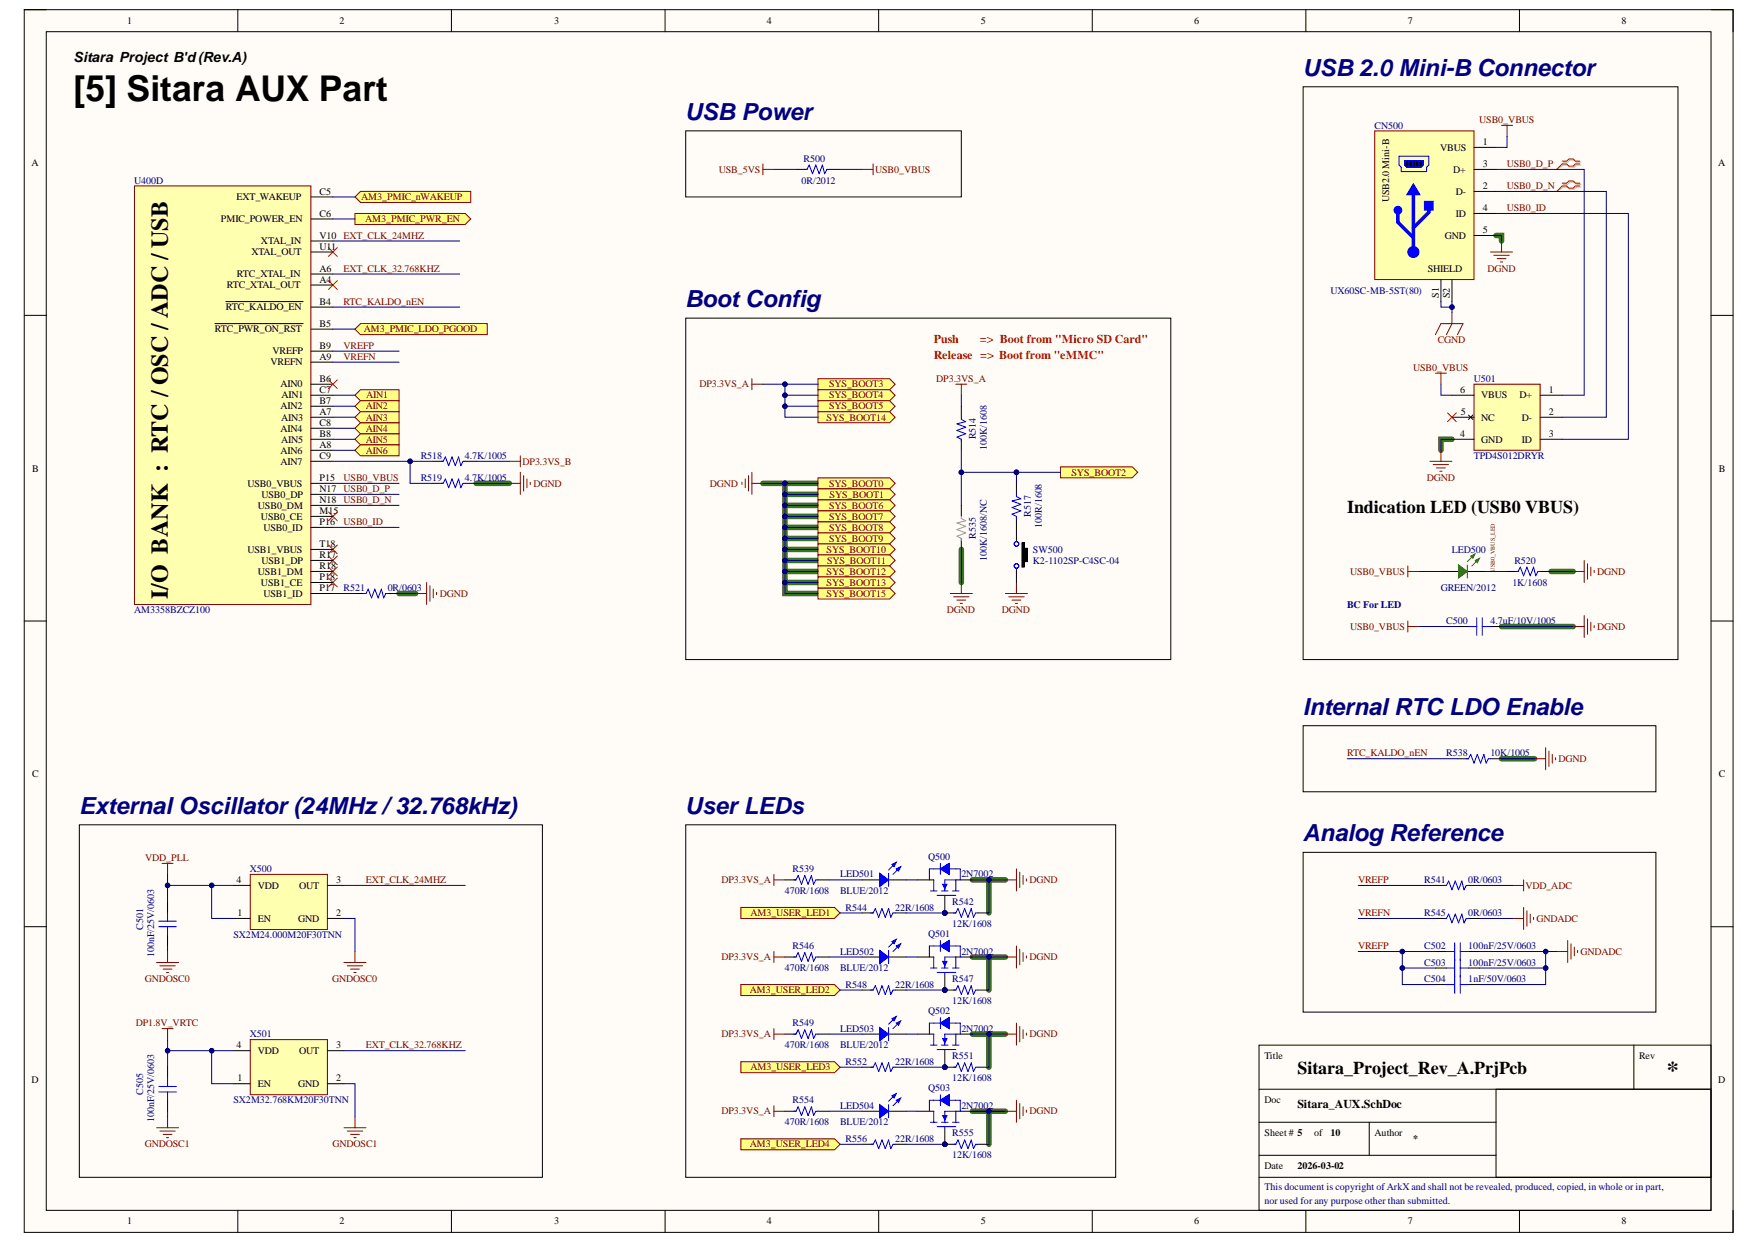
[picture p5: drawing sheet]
<svg xmlns="http://www.w3.org/2000/svg" width="297mm" height="210mm" viewBox="0 0 297 210" stroke-linecap="round" stroke-linejoin="round" font-family="sans-serif">
<defs><g id="words">
<text font-size="6" x="12.4" y="17.1">[5] Sitara AUX Part</text>
<g font-size="4.1">
<text x="28.3" y="101.2" transform="rotate(-90 28.3 101.2)">I/O BANK : RTC / OSC / ADC / USB</text>
<text x="281.4" y="182.1">*</text>
</g>
<g font-size="4" fill="#000080">
<text x="220" y="12.9">USB 2.0 Mini-B Connector</text>
<text x="115.7" y="20.3">USB Power</text>
<text x="115.7" y="51.9">Boot Config</text>
<text x="220" y="120.7">Internal RTC LDO Enable</text>
<text x="13.4" y="137.4">External Oscillator (24MHz / 32.768kHz)</text>
<text x="115.7" y="137.4">User LEDs</text>
<text x="220" y="142.1">Analog Reference</text>
</g>
<g font-size="3">
<text x="227.5" y="86.6">Indication LED (USB0 VBUS)</text>
<text x="219.1" y="181.4">Sitara_Project_Rev_A.PrjPcb</text>
</g>
<text font-size="2.4" x="12.4" y="10.4">Sitara Project B'd(Rev.A)</text>
<g font-size="2" fill="#f00">
<text x="157.7" y="57.9">Push</text>
<text x="165.5" y="57.9">=&gt; Boot from &quot;Micro SD Card&quot;</text>
<text x="157.7" y="60.7">Release =&gt; Boot from &quot;eMMC&quot;</text>
</g>
<text font-size="2" x="219.1" y="187.1">Sitara_AUX.SchDoc</text>
<g font-size="1.7">
<text x="21.5" y="4.1">1</text>
<text x="57.4" y="4.1">2</text>
<text x="93.6" y="4.1">3</text>
<text x="129.5" y="4.1">4</text>
<text x="165.6" y="4.1">5</text>
<text x="201.7" y="4.1">6</text>
<text x="237.7" y="4.1">7</text>
<text x="273.8" y="4.1">8</text>
<text x="5.3" y="28">A</text>
<text x="243.2" y="25.5">VBUS</text>
<text x="245.4" y="29.2">D+</text>
<text x="250.4" y="24.5">1</text>
<text x="250.4" y="28.2">3</text>
<text x="290.2" y="28">A</text>
<text x="39.9" y="33.8">EXT_WAKEUP</text>
<text x="54" y="32.9">C5</text>
<text x="234.6" y="34.2" transform="rotate(-90 234.6 34.2)">USB2.0 Mini-B</text>
<text x="245.8" y="32.9">D-</text>
<text x="250.4" y="32">2</text>
<text x="250.4" y="35.7">4</text>
<text x="37.3" y="37.5">PMIC_POWER_EN</text>
<text x="44.1" y="41.3">XTAL_IN</text>
<text x="54" y="40.3">V10</text>
<text x="54" y="36.6">C6</text>
<text x="244" y="40.3">GND</text>
<text x="245.8" y="36.6">ID</text>
<text x="250.4" y="39.4">5</text>
<text x="40" y="46.8">RTC_XTAL_IN</text>
<text x="42.5" y="43.1">XTAL_OUT</text>
<text x="54" y="42.2">U11</text>
<text x="54" y="45.9">A6</text>
<text x="54" y="47.8">A4</text>
<text x="241.1" y="45.9">SHIELD</text>
<text x="38.2" y="52.4">RTC_KALDO_EN</text>
<text x="38.3" y="48.7">RTC_XTAL_OUT</text>
<text x="54" y="51.5">B4</text>
<text x="243" y="50.3" transform="rotate(-90 243 50.3)">S1</text>
<text x="244.8" y="50.4" transform="rotate(-90 244.8 50.4)">S2</text>
<text x="36.3" y="56.1">RTC_PWR_ON_RST</text>
<text x="46" y="59.9">VREFP</text>
<text x="54" y="55.2">B5</text>
<text x="54" y="58.9">B9</text>
<text x="45.7" y="61.7">VREFN</text>
<text x="47.4" y="65.4">AIN0</text>
<text x="54" y="64.5">B6</text>
<text x="54" y="60.8">A9</text>
<text x="47.4" y="69.2">AIN2</text>
<text x="47.5" y="71">AIN3</text>
<text x="47.5" y="67.3">AIN1</text>
<text x="54" y="66.4">C7</text>
<text x="54" y="68.2">B7</text>
<text x="54" y="70.1">A7</text>
<text x="54" y="71.9">C8</text>
<text x="246.6" y="66.4">6</text>
<text x="246.7" y="70.1">5</text>
<text x="250.1" y="71">NC</text>
<text x="250.1" y="67.3">VBUS</text>
<text x="256.6" y="67.3">D+</text>
<text x="257" y="71">D-</text>
<text x="261.6" y="66.4">1</text>
<text x="261.6" y="70.1">2</text>
<text x="47.4" y="72.9">AIN4</text>
<text x="47.4" y="76.6">AIN6</text>
<text x="47.5" y="74.7">AIN5</text>
<text x="54" y="73.8">B8</text>
<text x="54" y="75.7">A8</text>
<text x="54" y="77.5">C9</text>
<text x="246.6" y="73.8">4</text>
<text x="250.1" y="74.7">GND</text>
<text x="257" y="74.7">ID</text>
<text x="261.6" y="73.8">3</text>
<text x="5.4" y="79.6">B</text>
<text x="41.8" y="82.2">USB0_VBUS</text>
<text x="47.4" y="78.4">AIN7</text>
<text x="54" y="83.1">N17</text>
<text x="54" y="81.2">P15</text>
<text x="290.2" y="79.6">B</text>
<text x="43.6" y="85.9">USB0_DM</text>
<text x="44.1" y="87.7">USB0_CE</text>
<text x="44.2" y="84">USB0_DP</text>
<text x="44.5" y="89.6">USB0_ID</text>
<text x="54" y="86.8">M15</text>
<text x="54" y="85">N18</text>
<text x="54" y="88.7">P16</text>
<text x="41.8" y="93.3">USB1_VBUS</text>
<text x="44.2" y="95.2">USB1_DP</text>
<text x="54" y="92.4">T18</text>
<text x="54" y="94.3">R17</text>
<text x="43.6" y="97">USB1_DM</text>
<text x="44.1" y="98.9">USB1_CE</text>
<text x="44.5" y="100.8">USB1_ID</text>
<text x="54" y="98">P18</text>
<text x="54" y="99.8">P17</text>
<text x="54" y="96.1">R18</text>
<text x="5.4" y="131.2">C</text>
<text x="290.2" y="131.2">C</text>
<text x="39.9" y="149.1">4</text>
<text x="56.8" y="149.1">3</text>
<text x="40.1" y="154.7">1</text>
<text x="43.6" y="150">VDD</text>
<text x="43.6" y="155.6">EN</text>
<text x="50.3" y="155.6">GND</text>
<text x="50.5" y="150">OUT</text>
<text x="56.8" y="154.7">2</text>
<text x="39.9" y="177">4</text>
<text x="43.6" y="177.9">VDD</text>
<text x="50.5" y="177.9">OUT</text>
<text x="56.8" y="177">3</text>
<text x="213.5" y="178.9">Title</text>
<text x="276.8" y="178.9">Rev</text>
<text x="5.3" y="182.8">D</text>
<text x="40.1" y="182.6">1</text>
<text x="43.6" y="183.5">EN</text>
<text x="50.3" y="183.5">GND</text>
<text x="56.8" y="182.6">2</text>
<text x="290.2" y="182.8">D</text>
<text x="213.5" y="186.3">Doc</text>
<text x="213.5" y="191.9">Sheet # 5</text>
<text x="221.9" y="191.9">of</text>
<text x="224.7" y="191.9">10</text>
<text x="232.1" y="191.9">Author</text>
<text x="213.5" y="197.5">Date</text>
<text x="219.1" y="197.5">2026-03-02</text>
<text x="238.6" y="192.8">*</text>
<text x="21.5" y="206.8">1</text>
<text x="57.4" y="206.8">2</text>
<text x="93.6" y="206.8">3</text>
<text x="129.5" y="206.8">4</text>
<text x="165.6" y="206.8">5</text>
<text x="201.7" y="206.8">6</text>
<text x="237.7" y="206.8">7</text>
<text x="273.8" y="206.8">8</text>
</g>
<g font-size="1.7" fill="#000080">
<text x="232.1" y="21.7">CN500</text>
<text x="135.7" y="27.3">R500</text>
<text x="22.7" y="31">U400D</text>
<text x="135.4" y="31">0R/2012</text>
<text x="224.7" y="49.6">UX60SC-MB-5ST(80)</text>
<text x="248.9" y="64.5">U501</text>
<text x="71.1" y="77.5">R518</text>
<text x="78.5" y="77.5">4.7K/1005</text>
<text x="164.8" y="74.1" transform="rotate(-90 164.8 74.1)">R514</text>
<text x="166.7" y="76" transform="rotate(-90 166.7 76)">100K/1608</text>
<text x="248.9" y="77.5">TPD4S012DRYR</text>
<text x="71.1" y="81.2">R519</text>
<text x="78.5" y="81.2">4.7K/1005</text>
<text x="174.1" y="87.2" transform="rotate(-90 174.1 87.2)">R517</text>
<text x="176" y="89.1" transform="rotate(-90 176 89.1)">100R/1608</text>
<text x="164.8" y="91" transform="rotate(-90 164.8 91)">R535</text>
<text x="166.7" y="94.7" transform="rotate(-90 166.7 94.7)">100K/1608/NC</text>
<text x="174.4" y="93.3">SW500</text>
<text x="174.4" y="95.2">K2-1102SP-C4SC-04</text>
<text x="245.2" y="93.3">LED500</text>
<text x="255.7" y="95.2">R520</text>
<text x="58" y="99.8">R521</text>
<text x="65.5" y="99.8">0R/0603</text>
<text x="243.3" y="99.8">GREEN/2012</text>
<text x="255.4" y="98.9">1K/1608</text>
<text x="22.7" y="103.6">AM3358BZCZ100</text>
<text x="227.5" y="102.6">BC For LED</text>
<text x="244.2" y="105.4">C500</text>
<text x="251.7" y="105.4">4.7uF/10V/1005</text>
<text x="244.2" y="127.7">R538</text>
<text x="251.7" y="127.7">10K/1005</text>
<text x="42.2" y="147.3">X500</text>
<text x="133.8" y="147.3">R539</text>
<text x="141.9" y="148.2">LED501</text>
<text x="156.8" y="145.2">Q500</text>
<text x="162.3" y="148.2">2N7002</text>
<text x="240.5" y="149.1">R541</text>
<text x="247.9" y="149.1">0R/0603</text>
<text x="132.6" y="151">470R/1608</text>
<text x="141.9" y="151">BLUE/2012</text>
<text x="142.8" y="153.8">R544</text>
<text x="151.2" y="153.8">22R/1608</text>
<text x="160.8" y="152.8">R542</text>
<text x="240.5" y="154.7">R545</text>
<text x="247.9" y="154.7">0R/0603</text>
<text x="24.2" y="157" transform="rotate(-90 24.2 157)">C501</text>
<text x="26.1" y="161.6" transform="rotate(-90 26.1 161.6)">100nF/25V/0603</text>
<text x="39.4" y="158.4">SX2M24.000M20F30TNN</text>
<text x="133.8" y="160.3">R546</text>
<text x="141.9" y="161.2">LED502</text>
<text x="156.8" y="158.2">Q501</text>
<text x="160.8" y="156.5">12K/1608</text>
<text x="162.3" y="161.2">2N7002</text>
<text x="240.5" y="160.3">C502</text>
<text x="247.9" y="160.3">100nF/25V/0603</text>
<text x="132.6" y="164">470R/1608</text>
<text x="141.9" y="164">BLUE/2012</text>
<text x="142.8" y="166.8">R548</text>
<text x="151.2" y="166.8">22R/1608</text>
<text x="160.8" y="165.8">R547</text>
<text x="240.5" y="163.1">C503</text>
<text x="240.5" y="165.8">C504</text>
<text x="247.9" y="163.1">100nF/25V/0603</text>
<text x="247.9" y="165.8">1nF/50V/0603</text>
<text x="133.8" y="173.3">R549</text>
<text x="156.8" y="171.3">Q502</text>
<text x="160.8" y="169.6">12K/1608</text>
<text x="42.2" y="175.1">X501</text>
<text x="132.6" y="177">470R/1608</text>
<text x="141.9" y="174.2">LED503</text>
<text x="141.9" y="177">BLUE/2012</text>
<text x="142.8" y="179.8">R552</text>
<text x="151.2" y="179.8">22R/1608</text>
<text x="160.8" y="178.9">R551</text>
<text x="162.3" y="174.2">2N7002</text>
<text x="24.2" y="184.9" transform="rotate(-90 24.2 184.9)">C505</text>
<text x="156.8" y="184.3">Q503</text>
<text x="160.8" y="182.6">12K/1608</text>
<text x="26.1" y="189.5" transform="rotate(-90 26.1 189.5)">100nF/25V/0603</text>
<text x="39.4" y="186.3">SX2M32.768KM20F30TNN</text>
<text x="132.6" y="190">470R/1608</text>
<text x="133.8" y="186.3">R554</text>
<text x="141.9" y="187.2">LED504</text>
<text x="141.9" y="190">BLUE/2012</text>
<text x="160.8" y="191.9">R555</text>
<text x="162.3" y="187.2">2N7002</text>
<text x="142.8" y="192.8">R556</text>
<text x="151.2" y="192.8">22R/1608</text>
<text x="160.8" y="195.6">12K/1608</text>
<text x="213.5" y="201">This document is copyright ofArkX and shall not be revealed, produced, copied, in whole or in part,</text>
<text x="213.5" y="203.3">nor used for any purpose other than submitted.</text>
</g>
<g font-size="1.7" fill="#800000">
<text x="249.8" y="20.8">USB0_VBUS</text>
<text x="121.4" y="29.2">USB_5VS</text>
<text x="147.8" y="29.2">USB0_VBUS</text>
<text x="254.5" y="28.2">USB0_D_P</text>
<text x="61" y="33.8">AM3_PMIC_nWAKEUP</text>
<text x="254.5" y="35.7">USB0_ID</text>
<text x="254.5" y="32">USB0_D_N</text>
<text x="58" y="40.3">EXT_CLK_24MHZ</text>
<text x="61.7" y="37.5">AM3_PMIC_PWR_EN</text>
<text x="58" y="45.9">EXT_CLK_32.768KHZ</text>
<text x="251.2" y="45.9">DGND</text>
<text x="58" y="51.5">RTC_KALDO_nEN</text>
<text x="58" y="58.9">VREFP</text>
<text x="61.4" y="56.1">AM3_PMIC_LDO_PGOOD</text>
<text x="242.8" y="58">CGND</text>
<text x="58" y="60.8">VREFN</text>
<text x="118.1" y="65.4">DP3.3VS_A</text>
<text x="140" y="65.4">SYS_BOOT3</text>
<text x="158.1" y="64.5">DP3.3VS_A</text>
<text x="238.6" y="62.6">USB0_VBUS</text>
<text x="61.8" y="69.2">AIN2</text>
<text x="61.8" y="71">AIN3</text>
<text x="61.8" y="67.3">AIN1</text>
<text x="139.6" y="71">SYS_BOOT14</text>
<text x="140" y="67.3">SYS_BOOT4</text>
<text x="140" y="69.2">SYS_BOOT5</text>
<text x="61.8" y="72.9">AIN4</text>
<text x="61.8" y="74.7">AIN5</text>
<text x="61.8" y="76.6">AIN6</text>
<text x="58" y="83.1">USB0_D_P</text>
<text x="58" y="81.2">USB0_VBUS</text>
<text x="88.2" y="78.4">DP3.3VS_B</text>
<text x="90.1" y="82.2">DGND</text>
<text x="119.9" y="82.2">DGND</text>
<text x="140" y="82.2">SYS_BOOT0</text>
<text x="180.9" y="80.3">SYS_BOOT2</text>
<text x="240.9" y="81.2">DGND</text>
<text x="58" y="85">USB0_D_N</text>
<text x="58" y="88.7">USB0_ID</text>
<text x="140" y="85.9">SYS_BOOT6</text>
<text x="140" y="87.7">SYS_BOOT7</text>
<text x="140" y="89.6">SYS_BOOT8</text>
<text x="140.1" y="84">SYS_BOOT1</text>
<text x="139.6" y="93.3">SYS_BOOT10</text>
<text x="139.7" y="95.2">SYS_BOOT11</text>
<text x="140" y="91.5">SYS_BOOT9</text>
<text x="74.3" y="100.8">DGND</text>
<text x="139.6" y="100.8">SYS_BOOT15</text>
<text x="139.6" y="97">SYS_BOOT12</text>
<text x="139.6" y="98.9">SYS_BOOT13</text>
<text x="228" y="97">USB0_VBUS</text>
<text x="269.7" y="97">DGND</text>
<text x="159.9" y="103.6">DGND</text>
<text x="169.2" y="103.6">DGND</text>
<text x="228" y="106.3">USB0_VBUS</text>
<text x="269.7" y="106.3">DGND</text>
<text x="227.5" y="127.7">RTC_KALDO_nEN</text>
<text x="263.2" y="128.7">DGND</text>
<text x="24.5" y="145.4">VDD_PLL</text>
<text x="61.8" y="149.1">EXT_CLK_24MHZ</text>
<text x="121.8" y="149.1">DP3.3VS_A</text>
<text x="173.8" y="149.1">DGND</text>
<text x="229.3" y="149.1">VREFP</text>
<text x="126.7" y="154.7">AM3_USER_LED1</text>
<text x="229.3" y="154.7">VREFN</text>
<text x="257.6" y="150">VDD_ADC</text>
<text x="259.5" y="155.6">GNDADC</text>
<text x="229.3" y="160.3">VREFP</text>
<text x="266.9" y="161.2">GNDADC</text>
<text x="24.4" y="165.8">GNDOSC0</text>
<text x="56.1" y="165.8">GNDOSC0</text>
<text x="121.8" y="162.1">DP3.3VS_A</text>
<text x="126.6" y="167.7">AM3_USER_LED2</text>
<text x="173.8" y="162.1">DGND</text>
<text x="22.9" y="173.3">DP1.8V_VRTC</text>
<text x="61.8" y="177">EXT_CLK_32.768KHZ</text>
<text x="121.8" y="175.1">DP3.3VS_A</text>
<text x="173.8" y="175.1">DGND</text>
<text x="126.7" y="180.7">AM3_USER_LED3</text>
<text x="121.8" y="188.2">DP3.3VS_A</text>
<text x="173.8" y="188.2">DGND</text>
<text x="24.4" y="193.7">GNDOSC1</text>
<text x="56.2" y="193.7">GNDOSC1</text>
<text x="126.6" y="193.7">AM3_USER_LED4</text>
</g>
<text font-size="1" fill="#800000" x="252.4" y="96.5" transform="rotate(-90 252.4 96.5)">USB0_VBUS_LED</text>
</g></defs>
<path d="M4.1 1.6h288.6v206.5h-288.6z" fill-rule="evenodd" fill="#fffcf8"/>
<path d="M4.1 1.6h288.6v206.5h-288.6z" fill="none" stroke="#000" stroke-width=".17"/>
<path d="M7.8 5.4h281.1v199h-281.1z" fill-rule="evenodd" fill="#fffcf8"/>
<g fill="none" stroke="#000" stroke-width=".17">
<path d="M4.1 1.6h3.7M7.8 5.4h281.1v199h-281.1zM40.2 1.6v3.8M76.2 1.6v3.8M112.3 1.6v3.8M148.4 1.6v3.8M184.5 1.6v3.8M220.1 14.7h63.3v96.7h-63.3zM220.5 1.6v3.8M256.6 1.6v3.8M288.9 1.6h3.8v3.8M115.8 22.1h46.5v11.2h-46.5z"/>
<path d="M4.1 53.3h3.7M115.8 53.7h81.9v57.7h-81.9zM288.9 53.3h3.8M4.1 104.9h3.7M288.9 104.9h3.8M13.4 139.3h78.2v59.5h-78.2zM115.8 139.3h72.6v59.5h-72.6zM220.1 122.5h59.5v11.2h-59.5zM4.1 156.5h3.7M220.1 143.9h59.5v27h-59.5zM288.9 156.5h3.8M212.6 176.5h76.3v27.9h-76.3z"/>
<path d="M275.9 176.5v7.4M212.6 183.9h76.3M212.6 198.8h76.3M212.6 189.5h40M212.6 195.1h40M231.2 189.5v5.6M252.6 183.9h36.3v14.9h-36.3zM40.2 204.4v3.7M76.2 204.4v3.7M112.3 204.4v3.7M148.4 204.4v3.7M184.5 204.4v3.7"/>
<path d="M220.5 204.4v3.7M256.6 204.4v3.7M292.7 204.4v3.7"/>
</g>
<g fill="none" stroke="#38761d" stroke-width=".93">
<path d="M252.6 39.8h1v.9M245.2 74.2h-1.9v1.8M80.4 81.6h5.6M128.8 81.6h9.3M132.6 81.6v18.6h5.5M132.6 96.5h5.5M132.6 83.5h5.5M132.6 85.3h5.5M132.6 87.2h5.5M132.6 89.1h5.5M132.6 90.9h5.5M132.6 92.8h5.5"/>
<path d="M132.6 94.6h5.5M132.6 98.4h5.5M162.3 92.8v5.6M261.9 96.5h3.8M67.4 100.2h2.8M253.6 105.8h12.1M253.6 128.1h5.5M164.2 148.6h5.6M167 148.6v5.6M164.2 161.6h5.6M164.2 174.6h5.6M167 161.6v5.6"/>
<path d="M167 174.6v5.6M164.2 187.7h5.6M167 187.7v5.5"/>
</g>
<g fill="none" stroke="#800000" stroke-width=".17">
<path d="M128.8 27.7v1.8M128.8 28.6h1.9M145.6 28.6h1.8M147.4 27.7v1.8M253.6 21.2h1.8M254.5 21.2v1.8M241.5 77.9h3.7M242 78.5h2.6M242.4 63h1.9M242.6 79h1.5M243.1 79.6h.4M243.3 63v1.9"/>
<path d="M243.3 76v1.9M72 98.4v3.7M72.6 98.9v2.6M73.2 99.5v1.5M171.6 98.4v1.8M237.7 95.6v1.8M237.7 96.5h1.9M265.7 96.5h1.8M267.5 94.6v3.8M268.1 95.2v2.6M268.6 95.8v1.4M269.2 96.3v.4"/>
<path d="M70.2 100.2h1.8M73.7 100v.4M169.8 100.2h3.7M170.3 100.8h2.7M170.9 101.3h1.5M171.5 101.9h.3M237.7 104.9v1.8M237.7 105.8h1.9M265.7 105.8h1.8M267.5 103.9v3.8M268.1 104.5v2.6M268.6 105.1v1.5"/>
<path d="M269.2 105.6v.4M259.1 128.1h1.9M261 126.3v3.7M261.6 126.8v2.6M262.1 127.4v1.5M262.7 127.9v.4M27.4 145.8h1.8M28.3 145.8v1.9M130.7 147.7v1.8M130.7 148.6h1.9M169.8 148.6h1.8M171.6 146.7v3.7"/>
<path d="M171.6 159.7v3.8M172.2 147.3v2.6M172.8 147.8v1.5M173.3 148.4v.4M255.4 149.5h1.9M255.4 155.1h1.9M257.3 148.6v1.9M257.3 153.2v3.8M257.8 153.8v2.6M258.4 154.4v1.4M259 154.9v.4M264.7 158.8v3.7"/>
<path d="M265.3 159.4v2.6M265.9 159.9v1.5M26.4 162.5h3.8M27 163.1h2.6M27.4 173.7h1.8M27.6 163.7h1.4M28.1 164.2h.4M28.3 160.7v1.8M28.3 173.7v1.9M58.1 162.5h3.7M58.6 163.1h2.6M59.2 163.7h1.5"/>
<path d="M59.8 164.2h.3M59.9 160.7v1.8M130.7 160.7v1.8M130.7 173.7v1.9M130.7 161.6h1.9M130.7 174.6h1.9M169.8 161.6h1.8M169.8 174.6h1.8M171.6 172.8v3.7M172.2 160.3v2.6M172.2 173.3v2.6M172.8 160.9v1.4"/>
<path d="M172.8 173.9v1.5M173.3 161.4v.4M173.3 174.4v.4M262.9 160.7h1.8M266.4 160.5v.4M26.4 190.4h3.8M27 191h2.6M27.6 191.6h1.4M28.1 192.1h.4M28.3 188.6v1.8M58.1 190.4h3.7M58.6 191h2.6"/>
<path d="M59.2 191.6h1.5M59.8 192.1h.3M59.9 188.6v1.8M130.7 186.7v1.9M130.7 187.7h1.9M169.8 187.7h1.8M171.6 185.8v3.7M172.2 186.4v2.6M172.8 186.9v1.5M173.3 187.5v.3"/>
</g>
<g fill="none" stroke="#f00" stroke-width=".17">
<path d="M263.8 27.2h.8l.3-.4h.8l.3 .4h.8M263.8 30.9h.8l.3-.3h.8l.3 .3h.8M266.8 27.7h-.8l-.3 .3h-.8l-.3-.3h-.8l-.9 .9M266.8 31.4h-.8l-.3 .4h-.8l-.3-.4h-.8l-.9 .9M55.5 41.8l1.5 1.5M55.5 47.4l1.5 1.5M57 41.8l-1.5 1.5M57 47.4l-1.5 1.5M244.4 69.7l1.5 1.5M245.9 69.7l-1.5 1.5M55.5 86.5l1.5 1.4M55.5 97.6l1.5 1.5"/>
<path d="M55.5 92l1.5 1.5M55.5 93.9l1.5 1.5M55.5 95.8l1.5 1.4M57 86.5l-1.5 1.4M57 97.6l-1.5 1.5M57 92l-1.5 1.5M57 93.9l-1.5 1.5M57 95.8l-1.5 1.4"/>
</g>
<path d="M264 27.4h.7l.4-.4h.8l.3 .4h.8M264 31.1h.7l.4-.4h.8l.3 .4h.8M267 27.9h-.8l-.3 .3h-.8l-.4-.3h-.7l-1.1 .7M267 31.6h-.8l-.3 .4h-.8l-.4-.4h-.7l-1.1 .7" fill="none" stroke="#d0a19e" stroke-width=".17"/>
<path d="M59.9 36h18.7l.9 1-.9 .9h-18.7z" fill-rule="evenodd" fill="#ffff80"/>
<path d="M59.9 36h18.7l.9 1-.9 .9h-18.7z" fill="none" stroke="#800000" stroke-width=".17"/>
<path d="M59.9 55.6l1-1h21.4v1.9h-21.4z" fill-rule="evenodd" fill="#ffff80"/>
<path d="M59.9 55.6l1-1h21.4v1.9h-21.4z" fill="none" stroke="#800000" stroke-width=".17"/>
<path d="M60.9 32.3h18.6v1.9h-18.6l-1-.9z" fill-rule="evenodd" fill="#ffff80"/>
<path d="M60.9 32.3h18.6v1.9h-18.6l-1-.9z" fill="none" stroke="#800000" stroke-width=".17"/>
<path d="M125.1 153.2h15.8l1 1-1 .9h-15.8z" fill-rule="evenodd" fill="#ffff80"/>
<path d="M125.1 153.2h15.8l1 1-1 .9h-15.8z" fill="none" stroke="#800000" stroke-width=".17"/>
<path d="M125.1 166.3h15.8l1 .9-1 .9h-15.8z" fill-rule="evenodd" fill="#ffff80"/>
<path d="M125.1 166.3h15.8l1 .9-1 .9h-15.8z" fill="none" stroke="#800000" stroke-width=".17"/>
<path d="M125.1 179.3h15.8l1 .9-1 .9h-15.8z" fill-rule="evenodd" fill="#ffff80"/>
<path d="M125.1 179.3h15.8l1 .9-1 .9h-15.8z" fill="none" stroke="#800000" stroke-width=".17"/>
<path d="M125.1 192.3h15.8l1 .9-1 1h-15.8z" fill-rule="evenodd" fill="#ffff80"/>
<path d="M125.1 192.3h15.8l1 .9-1 1h-15.8z" fill="none" stroke="#800000" stroke-width=".17"/>
<path d="M138.1 80.7h12.1l1 .9-1 1h-12.1z" fill-rule="evenodd" fill="#ffff80"/>
<path d="M138.1 80.7h12.1l1 .9-1 1h-12.1z" fill="none" stroke="#800000" stroke-width=".17"/>
<path d="M138.1 99.3h12.1l1 .9-1 1h-12.1z" fill-rule="evenodd" fill="#ffff80"/>
<path d="M138.1 99.3h12.1l1 .9-1 1h-12.1z" fill="none" stroke="#800000" stroke-width=".17"/>
<path d="M138.1 82.6h12.1l1 .9-1 .9h-12.1z" fill-rule="evenodd" fill="#ffff80"/>
<path d="M138.1 82.6h12.1l1 .9-1 .9h-12.1z" fill="none" stroke="#800000" stroke-width=".17"/>
<path d="M179.1 78.8h12.1l.9 1-.9 .9h-12.1z" fill-rule="evenodd" fill="#ffff80"/>
<path d="M179.1 78.8h12.1l.9 1-.9 .9h-12.1z" fill="none" stroke="#800000" stroke-width=".17"/>
<path d="M138.1 63.9h12.1l1 1-1 .9h-12.1z" fill-rule="evenodd" fill="#ffff80"/>
<path d="M138.1 63.9h12.1l1 1-1 .9h-12.1z" fill="none" stroke="#800000" stroke-width=".17"/>
<path d="M138.1 65.8h12.1l1 .9-1 1h-12.1z" fill-rule="evenodd" fill="#ffff80"/>
<path d="M138.1 65.8h12.1l1 .9-1 1h-12.1z" fill="none" stroke="#800000" stroke-width=".17"/>
<path d="M138.1 67.7h12.1l1 .9-1 .9h-12.1z" fill-rule="evenodd" fill="#ffff80"/>
<path d="M138.1 67.7h12.1l1 .9-1 .9h-12.1z" fill="none" stroke="#800000" stroke-width=".17"/>
<path d="M138.1 84.4h12.1l1 .9-1 1h-12.1z" fill-rule="evenodd" fill="#ffff80"/>
<path d="M138.1 84.4h12.1l1 .9-1 1h-12.1z" fill="none" stroke="#800000" stroke-width=".17"/>
<path d="M138.1 86.3h12.1l1 .9-1 .9h-12.1z" fill-rule="evenodd" fill="#ffff80"/>
<path d="M138.1 86.3h12.1l1 .9-1 .9h-12.1z" fill="none" stroke="#800000" stroke-width=".17"/>
<path d="M138.1 88.1h12.1l1 1-1 .9h-12.1z" fill-rule="evenodd" fill="#ffff80"/>
<path d="M138.1 88.1h12.1l1 1-1 .9h-12.1z" fill="none" stroke="#800000" stroke-width=".17"/>
<path d="M138.1 90h12.1l1 .9-1 1h-12.1z" fill-rule="evenodd" fill="#ffff80"/>
<path d="M138.1 90h12.1l1 .9-1 1h-12.1z" fill="none" stroke="#800000" stroke-width=".17"/>
<path d="M138.1 91.9h12.1l1 .9-1 .9h-12.1z" fill-rule="evenodd" fill="#ffff80"/>
<path d="M138.1 91.9h12.1l1 .9-1 .9h-12.1z" fill="none" stroke="#800000" stroke-width=".17"/>
<path d="M138.1 93.7h12.1l1 .9-1 1h-12.1z" fill-rule="evenodd" fill="#ffff80"/>
<path d="M138.1 93.7h12.1l1 .9-1 1h-12.1z" fill="none" stroke="#800000" stroke-width=".17"/>
<path d="M138.1 95.6h12.1l1 .9-1 .9h-12.1z" fill-rule="evenodd" fill="#ffff80"/>
<path d="M138.1 95.6h12.1l1 .9-1 .9h-12.1z" fill="none" stroke="#800000" stroke-width=".17"/>
<path d="M138.1 97.4h12.1l1 1-1 .9h-12.1z" fill-rule="evenodd" fill="#ffff80"/>
<path d="M138.1 97.4h12.1l1 1-1 .9h-12.1z" fill="none" stroke="#800000" stroke-width=".17"/>
<path d="M138.1 69.5h12.1l1 1-1 .9h-12.1z" fill-rule="evenodd" fill="#ffff80"/>
<path d="M86 77.9h1.9M87.9 77v1.8M87.9 79.8v3.7M138.1 69.5h12.1l1 1-1 .9h-12.1zM86 81.6h1.9M88.4 80.3v2.6M89 80.9v1.5M89.5 81.4v.4" fill="none" stroke="#800000" stroke-width=".17"/>
<path d="M59.9 66.7l1-.9h6.5v1.9h-6.5z" fill-rule="evenodd" fill="#ffff80"/>
<path d="M59.9 66.7l1-.9h6.5v1.9h-6.5z" fill="none" stroke="#800000" stroke-width=".17"/>
<path d="M59.9 68.6l1-.9h6.5v1.8h-6.5z" fill-rule="evenodd" fill="#ffff80"/>
<path d="M59.9 68.6l1-.9h6.5v1.8h-6.5z" fill="none" stroke="#800000" stroke-width=".17"/>
<path d="M59.9 70.5l1-1h6.5v1.9h-6.5z" fill-rule="evenodd" fill="#ffff80"/>
<path d="M59.9 70.5l1-1h6.5v1.9h-6.5z" fill="none" stroke="#800000" stroke-width=".17"/>
<path d="M59.9 72.3l1-.9h6.5v1.8h-6.5z" fill-rule="evenodd" fill="#ffff80"/>
<path d="M59.9 72.3l1-.9h6.5v1.8h-6.5z" fill="none" stroke="#800000" stroke-width=".17"/>
<path d="M59.9 74.2l1-1h6.5v1.9h-6.5z" fill-rule="evenodd" fill="#ffff80"/>
<path d="M59.9 74.2l1-1h6.5v1.9h-6.5z" fill="none" stroke="#800000" stroke-width=".17"/>
<path d="M59.9 76l1-.9h6.5v1.9h-6.5z" fill-rule="evenodd" fill="#ffff80"/>
<path d="M59.9 76l1-.9h6.5v1.9h-6.5z" fill="none" stroke="#800000" stroke-width=".17"/>
<path d="M22.7 31.4h29.8v70.7h-29.8z" fill-rule="evenodd" fill="#ffffb0"/>
<path d="M22.7 31.4h29.8v70.7h-29.8z" fill="none" stroke="#800000" stroke-width=".17"/>
<g fill="none" stroke="#000" stroke-width=".17">
<path d="M52.5 33.3h3.7M52.5 37h3.7M36.3 54.6h14.9M38.1 50.9h13.1M52.5 40.7h3.7M52.5 42.6h3.7M52.5 46.3h3.7M52.5 48.1h3.7M52.5 51.9h3.7M52.5 55.6h3.7M52.5 59.3h3.7M52.5 64.9h3.7"/>
<path d="M52.5 66.7h3.7M52.5 68.6h3.7M52.5 70.5h3.7M52.5 72.3h3.7M52.5 74.2h3.7M52.5 76h3.7M52.5 77.9h3.7M52.5 61.2h3.7M73 77.9h1.8M78.6 77.9h1.8M162.3 68.6v1.9M162.3 74.2v1.8"/>
<path d="M52.5 87.2h3.7M52.5 85.3h3.7M52.5 83.5h3.7M52.5 81.6h3.7M52.5 89.1h3.7M52.5 98.4h3.7M52.5 92.8h3.7M52.5 94.6h3.7M52.5 96.5h3.7M73 81.6h1.8M78.6 81.6h1.8M162.3 85.3v1.9"/>
<path d="M162.3 90.9v1.9M171.6 81.6v1.9M171.6 87.2v4.1M171.6 96.1v2.3M172.6 91.7h.4v4.1h-.4zM173 92.6h.5v2.2h-.5zM52.5 100.2h3.7"/>
</g>
<g fill="none" stroke="#00f" stroke-width=".17">
<path d="M74.5 77.9h.3l.4-.7 .6 1.4 .5-1.4 .6 1.4 .5-1.4 .4 1.4 .4-.7h.4M162.3 70.5v.3l.8 .4-1.5 .4 1.5 .5-1.5 .6 1.5 .5-1.5 .6 .7 .4v.4M74.5 81.6h.3l.4-.7 .6 1.5 .5-1.5 .6 1.5 .5-1.5 .4 1.5 .4-.8h.4M171.6 83.5v.4l.8 .3-1.5 .4 1.5 .6-1.5 .5 1.5 .6-1.5 .5 .7 .4v.4"/>
<circle cx="171.6" cy="91.9" r=".39"/>
<circle cx="171.6" cy="95.6" r=".39"/>
</g>
<path d="M162.3 87.2v.4l.8 .3-1.5 .4 1.5 .6-1.5 .5 1.5 .6-1.5 .6 .7 .3v.4" fill="none" stroke="#999" stroke-width=".17"/>
<path d="M172.8 91.7v4.1" fill="none" stroke="#000" stroke-width=".38"/>
<path d="M173 92.6h.5v2.2h-.5z" fill-rule="evenodd" fill="#000"/>
<path d="M232.2 22.1h16.7v25.1h-16.7z" fill-rule="evenodd" fill="#ffffb0"/>
<path d="M232.2 22.1h16.7v25.1h-16.7z" fill="none" stroke="#800000" stroke-width=".17"/>
<path d="M236.6 29h4.3" fill="none" stroke="#00f" stroke-width=".17"/>
<path d="M237.2 27.1h3.1v.8l-.3 .3h-2.4l-.4-.3z" fill-rule="evenodd" fill="#00f"/>
<path d="M237.2 27.1h3.1v.8l-.3 .3h-2.4l-.4-.3z" fill="none" stroke="#00f" stroke-width=".17"/>
<path d="M248.9 24.9h3.7M248.9 32.3h3.7M248.9 28.6h3.7M248.9 36h3.7M243.3 47.2v3.7" fill="none" stroke="#000" stroke-width=".17"/>
<circle cx="238.7" cy="42.6" r=".93" fill="#00f"/>
<circle cx="238.7" cy="42.6" r=".93" fill="none" stroke="#00f" stroke-width=".17"/>
<path d="M240.5 34h1.5v1.5h-1.5z" fill-rule="evenodd" fill="#00f"/>
<path d="M240.5 34h1.5v1.5h-1.5z" fill="none" stroke="#00f" stroke-width=".17"/>
<path d="M238.7 31l1.1 1.9h-2.2z" fill-rule="evenodd" fill="#00f"/>
<path d="M238.7 31l1.1 1.9h-2.2z" fill="none" stroke="#00f" stroke-width=".17"/>
<circle cx="236.1" cy="35.5" r=".65" fill="#00f"/>
<g fill="none" stroke="#00f" stroke-width=".17">
<path d="M236.6 29v-.8l-.3-.3v-1.5h5v1.5l-.4 .3v.8M237.2 27.1h3.1v.8l-.3 .3h-2.4l-.4-.3z"/>
<circle cx="236.1" cy="35.5" r=".65"/>
</g>
<path d="M236.1 35.7v1.8l2.6 2.6M238.7 32.3v9.5M241.3 35.3v.6l-2.6 2.6" fill="none" stroke="#00f" stroke-width=".59"/>
<path d="M237.6 27.3h.1v.7h-.1zM238.1 27.3h.2v.7h-.2zM238.7 27.3h.2v.7h-.2zM239.2 27.3h.2v.7h-.2zM239.8 27.3h.2v.7h-.2zM248.9 39.8h3.7M245.2 47.2v3.7" fill="none" stroke="#000" stroke-width=".17"/>
<g fill="#000">
<path d="M237.6 27.3h.1v.7h-.1z" fill-rule="evenodd"/>
<path d="M238.1 27.3h.2v.7h-.2z" fill-rule="evenodd"/>
<path d="M238.7 27.3h.2v.7h-.2z" fill-rule="evenodd"/>
<path d="M239.2 27.3h.2v.7h-.2z" fill-rule="evenodd"/>
<path d="M239.8 27.3h.2v.7h-.2z" fill-rule="evenodd"/>
</g>
<path d="M248.9 64.9h11.2v11.1h-11.2z" fill-rule="evenodd" fill="#ffffb0"/>
<path d="M248.9 64.9h11.2v11.1h-11.2z" fill="none" stroke="#800000" stroke-width=".17"/>
<path d="M245.2 66.7h3.7M245.2 70.5h3.7M245.2 74.2h3.7M248 70.1l.7 .7M248.7 70.1l-.7 .7M260.1 66.7h3.7M260.1 70.5h3.7M260.1 74.2h3.7M243.3 96.5h3M247.8 96.5h3" fill="none" stroke="#000" stroke-width=".17"/>
<path d="M247.8 95.4v2.2" fill="none" stroke="#0f0" stroke-width=".17"/>
<path d="M246.3 95.4l1.5 1.1-1.5 1.1z" fill="#0f0"/>
<path d="M246.3 95.4l1.5 1.1-1.5 1.1zM248.7 93.9l-.9 .9" fill="none" stroke="#0f0" stroke-width=".17"/>
<path d="M248.4 93.9l.7-.4-.4 .8z" fill="#0f0"/>
<path d="M248.4 93.9l.7-.4-.4 .8zM249.7 94.5l-1.2 1.1" fill="none" stroke="#0f0" stroke-width=".17"/>
<path d="M249.1 94.6l.7-.3-.3 .7z" fill="#0f0"/>
<path d="M249.1 94.6l.7-.3-.3 .7z" fill="none" stroke="#0f0" stroke-width=".17"/>
<path d="M254.5 96.5h1.9M260.1 96.5h1.8M246.1 105.8h1.9M251.7 105.8h1.9" fill="none" stroke="#000" stroke-width=".17"/>
<path d="M256 96.5h.4l.3-.7 .6 1.4 .5-1.4 .6 1.4 .6-1.4 .3 1.4 .4-.7h.4M248 105.8h1.4M249.4 104.3v3M250.3 105.8h1.4M250.3 104.3v3" fill="none" stroke="#00f" stroke-width=".17"/>
<path d="M42.3 147.7h13v9.3h-13z" fill-rule="evenodd" fill="#ffffb0"/>
<path d="M42.3 147.7h13v9.3h-13z" fill="none" stroke="#800000" stroke-width=".17"/>
<path d="M39.5 149.5h2.8M39.5 155.1h2.8M55.3 149.5h2.8M55.3 155.1h2.8" fill="none" stroke="#000" stroke-width=".17"/>
<path d="M42.3 175.6h13v9.3h-13z" fill-rule="evenodd" fill="#ffffb0"/>
<path d="M42.3 175.6h13v9.3h-13z" fill="none" stroke="#800000" stroke-width=".17"/>
<path d="M28.3 152.3v1.9M28.3 157.9v1.8M132.6 148.6h1.8M138.1 148.6h1.9M145.6 148.6h3M150.1 148.6h2.9M39.5 177.4h2.8M55.3 177.4h2.8M28.3 180.2v1.9M28.3 185.8v1.9M39.5 183h2.8M55.3 183h2.8" fill="none" stroke="#000" stroke-width=".17"/>
<path d="M26.8 155.6h3M26.8 156.5h3M28.3 154.2v1.4M28.3 156.5v1.4M134 148.6h.4l.4-.8 .5 1.5 .6-1.5 .6 1.5 .5-1.5 .4 1.5 .4-.7h.3M150.1 147.5v2.2M26.8 183.5h3M26.8 184.4h3M28.3 182.1v1.4M28.3 184.4v1.4" fill="none" stroke="#00f" stroke-width=".17"/>
<path d="M148.6 147.5l1.5 1.1-1.5 1.1z" fill="#00f"/>
<path d="M148.6 147.5l1.5 1.1-1.5 1.1zM151 146l-.9 .9" fill="none" stroke="#00f" stroke-width=".17"/>
<path d="M150.6 146l.8-.4-.4 .8z" fill="#00f"/>
<path d="M150.6 146l.8-.4-.4 .8zM151.9 146.5l-1.1 1.2" fill="none" stroke="#00f" stroke-width=".17"/>
<path d="M151.4 146.7l.7-.3-.4 .7z" fill="#00f"/>
<path d="M151.4 146.7l.7-.3-.4 .7zM134 161.6h.4l.4-.7 .5 1.4 .6-1.4 .6 1.4 .5-1.4 .4 1.4 .4-.7h.3M134 174.6h.4l.4-.7 .5 1.5 .6-1.5 .6 1.5 .5-1.5 .4 1.5 .4-.8h.3M150.1 160.5v2.2M134 187.7h.4l.4-.8 .5 1.5 .6-1.5 .6 1.5 .5-1.5 .4 1.5 .4-.7h.3" fill="none" stroke="#00f" stroke-width=".17"/>
<path d="M132.6 161.6h1.8M132.6 174.6h1.8M138.1 161.6h1.9M138.1 174.6h1.9M145.6 161.6h3M150.1 161.6h2.9M132.6 187.7h1.8M138.1 187.7h1.9" fill="none" stroke="#000" stroke-width=".17"/>
<path d="M148.6 160.5l1.5 1.1-1.5 1.1z" fill="#00f"/>
<path d="M151 159l-.9 .9M148.6 160.5l1.5 1.1-1.5 1.1z" fill="none" stroke="#00f" stroke-width=".17"/>
<path d="M150.6 159l.8-.4-.4 .8z" fill="#00f"/>
<path d="M150.6 159l.8-.4-.4 .8zM151.9 159.6l-1.1 1.1" fill="none" stroke="#00f" stroke-width=".17"/>
<path d="M151.4 159.7l.7-.3-.4 .7z" fill="#00f"/>
<path d="M151.4 159.7l.7-.3-.4 .7zM150.1 173.5v2.2" fill="none" stroke="#00f" stroke-width=".17"/>
<path d="M145.6 174.6h3M150.1 174.6h2.9" fill="none" stroke="#000" stroke-width=".17"/>
<path d="M148.6 173.5l1.5 1.1-1.5 1.1z" fill="#00f"/>
<path d="M148.6 173.5l1.5 1.1-1.5 1.1zM151 172l-.9 1" fill="none" stroke="#00f" stroke-width=".17"/>
<path d="M150.6 172l.8-.3-.4 .7z" fill="#00f"/>
<path d="M150.6 172l.8-.3-.4 .7zM151.9 172.6l-1.1 1.1" fill="none" stroke="#00f" stroke-width=".17"/>
<path d="M151.4 172.8l.7-.4-.4 .7z" fill="#00f"/>
<path d="M151.4 172.8l.7-.4-.4 .7zM150.1 186.5v2.3" fill="none" stroke="#00f" stroke-width=".17"/>
<path d="M145.6 187.7h3M150.1 187.7h2.9" fill="none" stroke="#000" stroke-width=".17"/>
<path d="M148.6 186.5l1.5 1.2-1.5 1.1z" fill="#00f"/>
<path d="M148.6 186.5l1.5 1.2-1.5 1.1zM151 185l-.9 1" fill="none" stroke="#00f" stroke-width=".17"/>
<path d="M150.6 185l.8-.3-.4 .7z" fill="#00f"/>
<path d="M150.6 185l.8-.3-.4 .7zM151.9 185.6l-1.1 1.1" fill="none" stroke="#00f" stroke-width=".17"/>
<path d="M151.4 185.8l.7-.4-.4 .8z" fill="#00f"/>
<path d="M151.4 185.8l.7-.4-.4 .8z" fill="none" stroke="#00f" stroke-width=".17"/>
<circle cx="159.5" cy="154.2" r=".37" fill="#000080"/>
<circle cx="159.5" cy="154.2" r=".37" fill="none" stroke="#000080" stroke-width=".17"/>
<path d="M159.5 151.2v3" fill="none" stroke="#000" stroke-width=".17"/>
<circle cx="159.5" cy="154.2" r=".37" fill="#000080"/>
<circle cx="159.5" cy="154.2" r=".37" fill="none" stroke="#000080" stroke-width=".17"/>
<path d="M161.4 148.6h2.8" fill="none" stroke="#000" stroke-width=".17"/>
<path d="M157.7 148.6v1.8M158.2 151.2h3.2M159.5 150.4v-1.8h1.9v1.8" fill="none" stroke="#00f" stroke-width=".17"/>
<path d="M159.2 149.3h.7l-.4 .8z" fill="#00f"/>
<path d="M157.7 146.7h3.7M158.8 145.8v1.9M158.8 146.7l1.5-.9v1.9zM159.2 149.3h.7l-.4 .8z" fill="none" stroke="#00f" stroke-width=".17"/>
<path d="M158.8 146.7l1.5-.9v1.9z" fill="#00f"/>
<path d="M157.1 150.4h1.1M157.7 146.7h-.8v1.9M158.8 146.7l1.5-.9v1.9zM159 150.4h1.1M160.8 150.4h1.2M161.4 146.7h.8v1.9" fill="none" stroke="#00f" stroke-width=".17"/>
<path d="M154.9 148.6h2.8" fill="none" stroke="#000" stroke-width=".17"/>
<circle cx="159.5" cy="167.2" r=".37" fill="#000080"/>
<circle cx="159.5" cy="167.2" r=".37" fill="none" stroke="#000080" stroke-width=".17"/>
<path d="M159.5 164.2v3" fill="none" stroke="#000" stroke-width=".17"/>
<circle cx="159.5" cy="167.2" r=".37" fill="#000080"/>
<circle cx="159.5" cy="167.2" r=".37" fill="none" stroke="#000080" stroke-width=".17"/>
<path d="M161.4 161.6h2.8" fill="none" stroke="#000" stroke-width=".17"/>
<path d="M157.7 161.6v1.9M158.2 164.2h3.2M159.5 163.5v-1.9h1.9v1.9" fill="none" stroke="#00f" stroke-width=".17"/>
<path d="M159.2 162.3h.7l-.4 .8z" fill="#00f"/>
<path d="M157.7 159.7h3.7M158.8 158.8v1.9M158.8 159.7l1.5-.9v1.9zM159.2 162.3h.7l-.4 .8z" fill="none" stroke="#00f" stroke-width=".17"/>
<path d="M158.8 159.7l1.5-.9v1.9z" fill="#00f"/>
<path d="M157.7 159.7h-.8v1.9M158.8 159.7l1.5-.9v1.9zM161.4 159.7h.8v1.9M157.1 163.5h1.1M159 163.5h1.1M160.8 163.5h1.2" fill="none" stroke="#00f" stroke-width=".17"/>
<path d="M154.9 161.6h2.8" fill="none" stroke="#000" stroke-width=".17"/>
<circle cx="159.5" cy="180.2" r=".37" fill="#000080"/>
<circle cx="159.5" cy="180.2" r=".37" fill="none" stroke="#000080" stroke-width=".17"/>
<path d="M159.5 177.2v3" fill="none" stroke="#000" stroke-width=".17"/>
<circle cx="159.5" cy="180.2" r=".37" fill="#000080"/>
<circle cx="159.5" cy="180.2" r=".37" fill="none" stroke="#000080" stroke-width=".17"/>
<path d="M161.4 174.6h2.8" fill="none" stroke="#000" stroke-width=".17"/>
<path d="M157.7 174.6v1.9M158.2 177.2h3.2M159.5 176.5v-1.9h1.9v1.9" fill="none" stroke="#00f" stroke-width=".17"/>
<path d="M159.2 175.4h.7l-.4 .7z" fill="#00f"/>
<path d="M157.7 172.8h3.7M158.8 171.8v1.9M158.8 172.8l1.5-1v1.9zM159.2 175.4h.7l-.4 .7z" fill="none" stroke="#00f" stroke-width=".17"/>
<path d="M158.8 172.8l1.5-1v1.9z" fill="#00f"/>
<path d="M156.9 172.8h.8M156.9 172.8v1.8M157.1 176.5h1.1M158.8 172.8l1.5-1v1.9zM159 176.5h1.1M160.8 176.5h1.2M161.4 172.8h.8v1.8" fill="none" stroke="#00f" stroke-width=".17"/>
<path d="M154.9 174.6h2.8" fill="none" stroke="#000" stroke-width=".17"/>
<circle cx="159.5" cy="193.2" r=".37" fill="#000080"/>
<circle cx="159.5" cy="193.2" r=".37" fill="none" stroke="#000080" stroke-width=".17"/>
<path d="M159.5 190.3v2.9" fill="none" stroke="#000" stroke-width=".17"/>
<circle cx="159.5" cy="193.2" r=".37" fill="#000080"/>
<circle cx="159.5" cy="193.2" r=".37" fill="none" stroke="#000080" stroke-width=".17"/>
<path d="M161.4 187.7h2.8" fill="none" stroke="#000" stroke-width=".17"/>
<path d="M157.7 187.7v1.8M158.2 190.3h3.2M159.5 189.5v-1.8h1.9v1.8" fill="none" stroke="#00f" stroke-width=".17"/>
<path d="M159.2 188.4h.7l-.4 .7z" fill="#00f"/>
<path d="M157.7 185.8h3.7M158.8 184.9v1.8M158.8 185.8l1.5-.9v1.8zM159.2 188.4h.7l-.4 .7z" fill="none" stroke="#00f" stroke-width=".17"/>
<path d="M158.8 185.8l1.5-.9v1.8z" fill="#00f"/>
<path d="M147.1 154.2h.3l.4-.8 .6 1.5 .5-1.5 .6 1.5 .6-1.5 .3 1.5 .4-.7h.4M147.1 167.2h.3l.4-.8 .6 1.5 .5-1.5 .6 1.5 .6-1.5 .3 1.5 .4-.7h.4M147.1 180.2h.4l.3-.7 .6 1.5 .5-1.5 .6 1.5 .6-1.5 .3 1.5 .4-.8h.4M147.1 193.2h.4l.3-.7 .6 1.5 .5-1.5 .6 1.5 .6-1.5 .3 1.5 .4-.8h.4M157.1 189.5h1.1M157.7 185.8h-.8v1.9M158.8 185.8l1.5-.9v1.8zM159 189.5h1.1M160.8 189.5h1.2M161.4 185.8h.8v1.9" fill="none" stroke="#00f" stroke-width=".17"/>
<path d="M145.6 154.2h1.8M151.2 154.2h1.8M145.6 167.2h1.8M151.2 167.2h1.8M145.6 180.2h1.9M145.6 193.2h1.9M151.2 180.2h1.8M151.2 193.2h1.8M154.9 187.7h2.8" fill="none" stroke="#000" stroke-width=".17"/>
<circle cx="159.5" cy="154.2" r=".37" fill="#000080"/>
<circle cx="159.5" cy="154.2" r=".37" fill="none" stroke="#000080" stroke-width=".17"/>
<path d="M159.5 154.2h1.9M165.1 154.2h1.9" fill="none" stroke="#000" stroke-width=".17"/>
<circle cx="159.5" cy="154.2" r=".37" fill="#000080"/>
<circle cx="159.5" cy="154.2" r=".37" fill="none" stroke="#000080" stroke-width=".17"/>
<path d="M161 154.2h.4l.4-.8 .5 1.5 .6-1.5 .6 1.5 .5-1.5 .4 1.5 .4-.7h.3" fill="none" stroke="#00f" stroke-width=".17"/>
<circle cx="159.5" cy="167.2" r=".37" fill="#000080"/>
<circle cx="159.5" cy="167.2" r=".37" fill="none" stroke="#000080" stroke-width=".17"/>
<path d="M159.5 167.2h1.9M165.1 167.2h1.9" fill="none" stroke="#000" stroke-width=".17"/>
<circle cx="159.5" cy="167.2" r=".37" fill="#000080"/>
<circle cx="159.5" cy="167.2" r=".37" fill="none" stroke="#000080" stroke-width=".17"/>
<path d="M161 167.2h.4l.4-.8 .5 1.5 .6-1.5 .6 1.5 .5-1.5 .4 1.5 .4-.7h.3" fill="none" stroke="#00f" stroke-width=".17"/>
<circle cx="159.5" cy="180.2" r=".37" fill="#000080"/>
<circle cx="159.5" cy="180.2" r=".37" fill="none" stroke="#000080" stroke-width=".17"/>
<path d="M159.5 180.2h1.9M165.1 180.2h1.9" fill="none" stroke="#000" stroke-width=".17"/>
<circle cx="159.5" cy="180.2" r=".37" fill="#000080"/>
<circle cx="159.5" cy="180.2" r=".37" fill="none" stroke="#000080" stroke-width=".17"/>
<path d="M161 180.2h.4l.4-.7 .5 1.5 .6-1.5 .6 1.5 .5-1.5 .4 1.5 .4-.8h.3" fill="none" stroke="#00f" stroke-width=".17"/>
<circle cx="159.5" cy="193.2" r=".37" fill="#000080"/>
<circle cx="159.5" cy="193.2" r=".37" fill="none" stroke="#000080" stroke-width=".17"/>
<path d="M159.5 193.2h1.9M165.1 193.2h1.9" fill="none" stroke="#000" stroke-width=".17"/>
<circle cx="159.5" cy="193.2" r=".37" fill="#000080"/>
<g fill="none" stroke="#000080" stroke-width=".17">
<path d="M56.2 59.3h11.2M56.2 61.2h11.2M227.5 128.1h18.6M253.6 128.1h5.5M28.3 159.7v1M58.1 155.1h1.8v5.6M229.4 155.1h13M229.4 149.5h13M249.8 155.1h5.6M249.8 149.5h5.6M236.8 160.7v2.8h5.6M28.3 187.7v.9"/>
<path d="M58.1 183h1.8v5.6"/>
<circle cx="159.5" cy="193.2" r=".37"/>
</g>
<g fill="none" stroke="#00f" stroke-width=".17">
<path d="M135.9 28.6h.4l.3-.7 .6 1.4 .6-1.4 .5 1.4 .6-1.4 .4 1.4 .3-.7h.4M61.4 100.2h.4l.4-.7 .5 1.5 .6-1.5 .6 1.5 .5-1.5 .4 1.5 .4-.8h.3M247.6 128.1h.4l.4-.7 .5 1.5 .6-1.5 .5 1.5 .6-1.5 .4 1.5 .3-.8h.4M243.9 149.5h.4l.3-.7 .6 1.5 .6-1.5 .5 1.5 .6-1.5 .3 1.5 .4-.8h.4M243.9 155.1h.4l.3-.7 .6 1.4 .6-1.4 .5 1.4 .6-1.4 .3 1.4 .4-.7h.4M245.7 159.2v8.5M246.6 159.2v8.5M244.3 160.7h1.4M244.3 163.5h1.4M244.3 166.3h1.4M246.6 160.7h1.4M246.6 163.5h1.4"/>
<path d="M246.6 166.3h1.4M161 193.2h.4l.4-.7 .5 1.5 .6-1.5 .6 1.5 .5-1.5 .4 1.5 .4-.8h.3"/>
</g>
<g fill="none" stroke="#800000" stroke-width=".17">
<path d="M242.4 56.5l.9-1.8h3.8l-1 1.8M245.2 52.8v1.9l-.9 1.8M251.7 42.6h3.7M252.3 43.1h2.6M252.8 43.7h1.5M253.4 44.2h.4M253.6 40.7v1.9M127 64.9h1.8M127 63.9v1.9M127 79.8v3.7M161.4 64.9h1.9M162.3 64.9v1.8"/>
<path d="M125.3 81.4v.4M125.8 80.9v1.5M126.4 80.3v2.6M127 81.6h1.8M162.3 98.4v1.8M160.5 100.2h3.7M161 100.8h2.6M161.6 101.3h1.5M162.2 101.9h.3"/>
</g>
<g fill="none" stroke="#000" stroke-width=".17">
<path d="M134.4 28.6h1.9M140 28.6h1.9M59.9 100.2h1.9M65.5 100.2h1.9M246.1 128.1h1.9M251.7 128.1h1.9M242.4 149.5h1.9M242.4 155.1h1.9M248 149.5h1.8M248 155.1h1.8M242.4 160.7h1.9M242.4 163.5h1.9"/>
<path d="M242.4 166.3h1.9M248 160.7h1.8M248 163.5h1.8M248 166.3h1.8"/>
</g>
<circle cx="236.8" cy="163.5" r=".37" fill="#000080"/>
<circle cx="236.8" cy="163.5" r=".37" fill="none" stroke="#000080" stroke-width=".17"/>
<circle cx="236.8" cy="160.7" r=".37" fill="#000080"/>
<g fill="none" stroke="#000080" stroke-width=".17">
<path d="M236.8 163.5v2.8h5.6"/>
<circle cx="236.8" cy="160.7" r=".37"/>
</g>
<circle cx="236.8" cy="163.5" r=".37" fill="#000080"/>
<g fill="none" stroke="#000080" stroke-width=".17">
<path d="M249.8 163.5h11.2"/>
<circle cx="236.8" cy="163.5" r=".37"/>
</g>
<circle cx="261" cy="163.5" r=".37" fill="#000080"/>
<g fill="none" stroke="#000080" stroke-width=".17">
<path d="M252.6 28.6h14.9v38.1h-3.7M252.6 32.3h18.7v38.2h-7.5M252.6 36h22.4v38.2h-11.2M254.5 23v1.9h-1.9M243.3 64.9v1.8h1.9M245.2 74.2h-1.9v1.8M56.2 83.5h11.2M56.2 85.3h11.2M56.2 89.1h11.2M56.2 81.6h11.2M28.3 175.6v1.8h11.2"/>
<circle cx="261" cy="163.5" r=".37"/>
</g>
<circle cx="35.7" cy="177.4" r=".37" fill="#000080"/>
<circle cx="35.7" cy="177.4" r=".37" fill="none" stroke="#000080" stroke-width=".17"/>
<circle cx="28.3" cy="177.4" r=".37" fill="#000080"/>
<g fill="none" stroke="#000080" stroke-width=".17">
<path d="M28.3 147.7v1.8h11.2"/>
<circle cx="28.3" cy="177.4" r=".37"/>
</g>
<circle cx="35.7" cy="149.5" r=".37" fill="#000080"/>
<circle cx="35.7" cy="149.5" r=".37" fill="none" stroke="#000080" stroke-width=".17"/>
<circle cx="28.3" cy="149.5" r=".37" fill="#000080"/>
<g fill="none" stroke="#000080" stroke-width=".17">
<path d="M56.2 40.7h21.4M56.2 46.3h21.4M56.2 51.9h21.4M239.6 96.5h3.7M250.8 96.5h3.7M261.9 96.5h3.8M56.2 100.2h3.7M67.4 100.2h2.8M239.6 105.8h6.5M253.6 105.8h12.1M229.4 160.7h13"/>
<circle cx="28.3" cy="149.5" r=".37"/>
</g>
<circle cx="236.8" cy="160.7" r=".37" fill="#000080"/>
<g fill="none" stroke="#000080" stroke-width=".17">
<path d="M261 160.7v5.6h-11.2"/>
<circle cx="236.8" cy="160.7" r=".37"/>
</g>
<circle cx="261" cy="160.7" r=".37" fill="#000080"/>
<circle cx="261" cy="160.7" r=".37" fill="none" stroke="#000080" stroke-width=".17"/>
<circle cx="261" cy="163.5" r=".37" fill="#000080"/>
<g fill="none" stroke="#000080" stroke-width=".17">
<path d="M249.8 160.7h13.1"/>
<circle cx="261" cy="163.5" r=".37"/>
</g>
<circle cx="261" cy="160.7" r=".37" fill="#000080"/>
<g fill="none" stroke="#000080" stroke-width=".17">
<path d="M140 148.6h5.6M153 148.6h1.9M153 154.2h6.5"/>
<circle cx="261" cy="160.7" r=".37"/>
</g>
<circle cx="159.5" cy="154.2" r=".37" fill="#000080"/>
<g fill="none" stroke="#000080" stroke-width=".17">
<path d="M141.9 154.2h3.7M140 161.6h5.6M153 161.6h1.9M153 167.2h6.5"/>
<circle cx="159.5" cy="154.2" r=".37"/>
</g>
<circle cx="159.5" cy="167.2" r=".37" fill="#000080"/>
<g fill="none" stroke="#000080" stroke-width=".17">
<path d="M140 174.6h5.6M141.9 167.2h3.7M153 174.6h1.9M153 180.2h6.5"/>
<circle cx="159.5" cy="167.2" r=".37"/>
</g>
<circle cx="159.5" cy="180.2" r=".37" fill="#000080"/>
<g fill="none" stroke="#000080" stroke-width=".17">
<path d="M140 187.7h5.6M141.9 180.2h3.7M153 187.7h1.9M153 193.2h6.5"/>
<circle cx="159.5" cy="180.2" r=".37"/>
</g>
<circle cx="159.5" cy="193.2" r=".37" fill="#000080"/>
<g fill="none" stroke="#000080" stroke-width=".17">
<path d="M167 148.6v5.6M141.9 193.2h3.7"/>
<circle cx="159.5" cy="193.2" r=".37"/>
</g>
<circle cx="167" cy="148.6" r=".37" fill="#000080"/>
<g fill="none" stroke="#000080" stroke-width=".17">
<path d="M164.2 161.6h5.6"/>
<circle cx="167" cy="148.6" r=".37"/>
</g>
<circle cx="167" cy="161.6" r=".37" fill="#000080"/>
<g fill="none" stroke="#000080" stroke-width=".17">
<path d="M167 161.6v5.6"/>
<circle cx="167" cy="161.6" r=".37"/>
</g>
<circle cx="167" cy="161.6" r=".37" fill="#000080"/>
<g fill="none" stroke="#000080" stroke-width=".17">
<path d="M167 174.6v5.6"/>
<circle cx="167" cy="161.6" r=".37"/>
</g>
<circle cx="167" cy="174.6" r=".37" fill="#000080"/>
<g fill="none" stroke="#000080" stroke-width=".17">
<path d="M167 187.7v5.5"/>
<circle cx="167" cy="174.6" r=".37"/>
</g>
<circle cx="167" cy="187.7" r=".37" fill="#000080"/>
<g fill="none" stroke="#000080" stroke-width=".17">
<path d="M164.2 187.7h5.6"/>
<circle cx="167" cy="187.7" r=".37"/>
</g>
<circle cx="167" cy="187.7" r=".37" fill="#000080"/>
<g fill="none" stroke="#000080" stroke-width=".17">
<path d="M164.2 174.6h5.6"/>
<circle cx="167" cy="187.7" r=".37"/>
</g>
<circle cx="167" cy="174.6" r=".37" fill="#000080"/>
<g fill="none" stroke="#000080" stroke-width=".17">
<path d="M164.2 148.6h5.6"/>
<circle cx="167" cy="174.6" r=".37"/>
</g>
<circle cx="167" cy="148.6" r=".37" fill="#000080"/>
<g fill="none" stroke="#000080" stroke-width=".17">
<path d="M56.2 37h3.7M56.2 33.3h3.7M130.7 28.6h3.7M141.9 28.6h3.7M56.2 55.6h3.7M73 77.9h-3.7v3.7h3.7M80.4 77.9h5.6M80.4 81.6h5.6"/>
<circle cx="167" cy="148.6" r=".37"/>
</g>
<circle cx="69.3" cy="77.9" r=".37" fill="#000080"/>
<g fill="none" stroke="#000080" stroke-width=".17">
<path d="M56.2 77.9h13.1"/>
<circle cx="69.3" cy="77.9" r=".37"/>
</g>
<circle cx="69.3" cy="77.9" r=".37" fill="#000080"/>
<g fill="none" stroke="#000080" stroke-width=".17">
<path d="M252.6 39.8h1v.9M243.3 50.9v1h1.9v.9M56.2 66.7h3.7M56.2 68.6h3.7M56.2 70.5h3.7M56.2 72.3h3.7M56.2 74.2h3.7M56.2 76h3.7"/>
<circle cx="69.3" cy="77.9" r=".37"/>
</g>
<circle cx="245.2" cy="51.9" r=".37" fill="#000080"/>
<g fill="none" stroke="#000080" stroke-width=".17">
<path d="M245.2 50.9v1"/>
<circle cx="245.2" cy="51.9" r=".37"/>
</g>
<circle cx="245.2" cy="51.9" r=".37" fill="#000080"/>
<g fill="none" stroke="#000080" stroke-width=".17">
<path d="M35.7 149.5v5.6h3.8"/>
<circle cx="245.2" cy="51.9" r=".37"/>
</g>
<circle cx="35.7" cy="149.5" r=".37" fill="#000080"/>
<g fill="none" stroke="#000080" stroke-width=".17">
<path d="M28.3 149.5v2.8"/>
<circle cx="35.7" cy="149.5" r=".37"/>
</g>
<circle cx="28.3" cy="149.5" r=".37" fill="#000080"/>
<g fill="none" stroke="#000080" stroke-width=".17">
<path d="M35.7 177.4v5.6h3.8"/>
<circle cx="28.3" cy="149.5" r=".37"/>
</g>
<circle cx="35.7" cy="177.4" r=".37" fill="#000080"/>
<g fill="none" stroke="#000080" stroke-width=".17">
<path d="M28.3 177.4v2.8"/>
<circle cx="35.7" cy="177.4" r=".37"/>
</g>
<circle cx="28.3" cy="177.4" r=".37" fill="#000080"/>
<g fill="none" stroke="#000080" stroke-width=".17">
<path d="M162.3 76v9.3M58.1 149.5h20.5M58.1 177.4h20.5"/>
<circle cx="28.3" cy="177.4" r=".37"/>
</g>
<circle cx="162.3" cy="79.8" r=".37" fill="#000080"/>
<g fill="none" stroke="#000080" stroke-width=".17">
<path d="M162.3 66.7v1.9M171.6 79.8h7.5M162.3 92.8v5.6"/>
<circle cx="162.3" cy="79.8" r=".37"/>
</g>
<circle cx="171.6" cy="79.8" r=".37" fill="#000080"/>
<g fill="none" stroke="#000080" stroke-width=".17">
<path d="M128.8 64.9h9.3"/>
<circle cx="171.6" cy="79.8" r=".37"/>
</g>
<circle cx="132.6" cy="64.9" r=".37" fill="#000080"/>
<g fill="none" stroke="#000080" stroke-width=".17">
<path d="M132.6 64.9v1.8h5.5"/>
<circle cx="132.6" cy="64.9" r=".37"/>
</g>
<circle cx="132.6" cy="66.7" r=".37" fill="#000080"/>
<circle cx="132.6" cy="66.7" r=".37" fill="none" stroke="#000080" stroke-width=".17"/>
<circle cx="132.6" cy="64.9" r=".37" fill="#000080"/>
<g fill="none" stroke="#000080" stroke-width=".17">
<path d="M132.6 66.7v1.9h5.5"/>
<circle cx="132.6" cy="64.9" r=".37"/>
</g>
<circle cx="132.6" cy="68.6" r=".37" fill="#000080"/>
<circle cx="132.6" cy="68.6" r=".37" fill="none" stroke="#000080" stroke-width=".17"/>
<circle cx="132.6" cy="66.7" r=".37" fill="#000080"/>
<g fill="none" stroke="#000080" stroke-width=".17">
<path d="M132.6 68.6v1.9h5.5"/>
<circle cx="132.6" cy="66.7" r=".37"/>
</g>
<circle cx="132.6" cy="68.6" r=".37" fill="#000080"/>
<g fill="none" stroke="#000080" stroke-width=".17">
<path d="M128.8 81.6h9.3"/>
<circle cx="132.6" cy="68.6" r=".37"/>
</g>
<circle cx="132.6" cy="81.6" r=".37" fill="#000080"/>
<g fill="none" stroke="#000080" stroke-width=".17">
<path d="M132.6 81.6v18.6h5.5"/>
<circle cx="132.6" cy="81.6" r=".37"/>
</g>
<circle cx="132.6" cy="81.6" r=".37" fill="#000080"/>
<circle cx="132.6" cy="81.6" r=".37" fill="none" stroke="#000080" stroke-width=".17"/>
<circle cx="132.6" cy="83.5" r=".37" fill="#000080"/>
<circle cx="132.6" cy="83.5" r=".37" fill="none" stroke="#000080" stroke-width=".17"/>
<circle cx="132.6" cy="85.3" r=".37" fill="#000080"/>
<circle cx="132.6" cy="85.3" r=".37" fill="none" stroke="#000080" stroke-width=".17"/>
<circle cx="132.6" cy="87.2" r=".37" fill="#000080"/>
<circle cx="132.6" cy="87.2" r=".37" fill="none" stroke="#000080" stroke-width=".17"/>
<circle cx="132.6" cy="89.1" r=".37" fill="#000080"/>
<circle cx="132.6" cy="89.1" r=".37" fill="none" stroke="#000080" stroke-width=".17"/>
<circle cx="132.6" cy="90.9" r=".37" fill="#000080"/>
<circle cx="132.6" cy="90.9" r=".37" fill="none" stroke="#000080" stroke-width=".17"/>
<circle cx="132.6" cy="92.8" r=".37" fill="#000080"/>
<circle cx="132.6" cy="92.8" r=".37" fill="none" stroke="#000080" stroke-width=".17"/>
<circle cx="132.6" cy="94.6" r=".37" fill="#000080"/>
<circle cx="132.6" cy="94.6" r=".37" fill="none" stroke="#000080" stroke-width=".17"/>
<circle cx="132.6" cy="96.5" r=".37" fill="#000080"/>
<circle cx="132.6" cy="96.5" r=".37" fill="none" stroke="#000080" stroke-width=".17"/>
<circle cx="132.6" cy="98.4" r=".37" fill="#000080"/>
<g fill="none" stroke="#000080" stroke-width=".17">
<path d="M132.6 83.5h5.5"/>
<circle cx="132.6" cy="98.4" r=".37"/>
</g>
<circle cx="132.6" cy="83.5" r=".37" fill="#000080"/>
<g fill="none" stroke="#000080" stroke-width=".17">
<path d="M132.6 85.3h5.5"/>
<circle cx="132.6" cy="83.5" r=".37"/>
</g>
<circle cx="132.6" cy="85.3" r=".37" fill="#000080"/>
<g fill="none" stroke="#000080" stroke-width=".17">
<path d="M132.6 87.2h5.5"/>
<circle cx="132.6" cy="85.3" r=".37"/>
</g>
<circle cx="132.6" cy="87.2" r=".37" fill="#000080"/>
<g fill="none" stroke="#000080" stroke-width=".17">
<path d="M132.6 89.1h5.5"/>
<circle cx="132.6" cy="87.2" r=".37"/>
</g>
<circle cx="132.6" cy="89.1" r=".37" fill="#000080"/>
<g fill="none" stroke="#000080" stroke-width=".17">
<path d="M132.6 90.9h5.5"/>
<circle cx="132.6" cy="89.1" r=".37"/>
</g>
<circle cx="132.6" cy="90.9" r=".37" fill="#000080"/>
<g fill="none" stroke="#000080" stroke-width=".17">
<path d="M132.6 92.8h5.5"/>
<circle cx="132.6" cy="90.9" r=".37"/>
</g>
<circle cx="132.6" cy="92.8" r=".37" fill="#000080"/>
<g fill="none" stroke="#000080" stroke-width=".17">
<path d="M132.6 94.6h5.5"/>
<circle cx="132.6" cy="92.8" r=".37"/>
</g>
<circle cx="132.6" cy="94.6" r=".37" fill="#000080"/>
<g fill="none" stroke="#000080" stroke-width=".17">
<path d="M132.6 96.5h5.5"/>
<circle cx="132.6" cy="94.6" r=".37"/>
</g>
<circle cx="132.6" cy="96.5" r=".37" fill="#000080"/>
<g fill="none" stroke="#000080" stroke-width=".17">
<path d="M132.6 98.4h5.5"/>
<circle cx="132.6" cy="96.5" r=".37"/>
</g>
<circle cx="132.6" cy="98.4" r=".37" fill="#000080"/>
<g fill="none" stroke="#000080" stroke-width=".17">
<path d="M162.3 79.8h9.3"/>
<circle cx="132.6" cy="98.4" r=".37"/>
</g>
<circle cx="171.6" cy="79.8" r=".37" fill="#000080"/>
<circle cx="171.6" cy="79.8" r=".37" fill="none" stroke="#000080" stroke-width=".17"/>
<circle cx="162.3" cy="79.8" r=".37" fill="#000080"/>
<g fill="none" stroke="#000080" stroke-width=".17">
<path d="M171.6 79.8v1.8"/>
<circle cx="162.3" cy="79.8" r=".37"/>
</g>
<circle cx="171.6" cy="79.8" r=".37" fill="#000080"/>
<circle cx="171.6" cy="79.8" r=".37" fill="none" stroke="#000080" stroke-width=".17"/>
<path d="M55.5 64.1l1.5 1.5M57 64.1l-1.5 1.5" fill="none" stroke="#f00" stroke-width=".17"/>
<use href="#words"/>
</svg>
